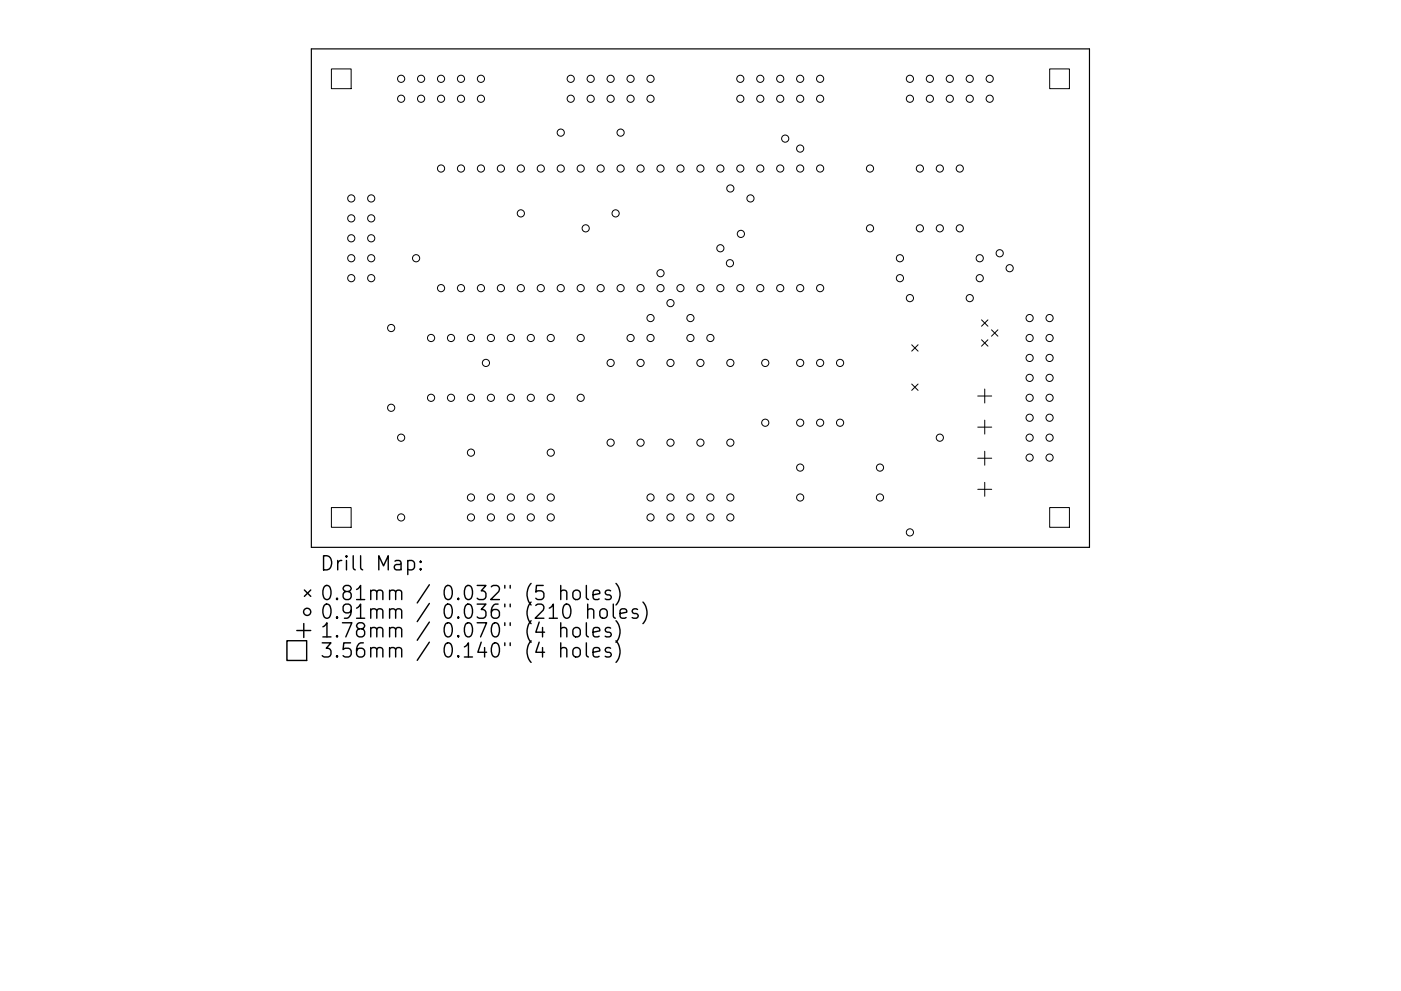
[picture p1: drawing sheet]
<svg xmlns="http://www.w3.org/2000/svg" width="297mm" height="210mm" viewBox="0 0 297 210" stroke-linecap="round" stroke-linejoin="round" font-family="sans-serif">
<defs><g id="words">
<g font-size="4.2">
<text x="67.9" y="121.1">Drill Map:</text>
<text x="67.9" y="127.4">0.81mm / 0.032&quot; (5 holes)</text>
<text x="67.9" y="131.3">0.91mm / 0.036&quot; (210 holes)</text>
<text x="67.9" y="135.3">1.78mm / 0.070&quot; (4 holes)</text>
<text x="67.9" y="139.5">3.56mm / 0.140&quot; (4 holes)</text>
</g>
</g></defs>
<path d="M66 10.4h165v105.7h-165z" fill="none" stroke="#000" stroke-width=".25"/>
<g fill="none" stroke="#000" stroke-width=".21">
<path d="M70.3 14.6h4.2v4.2h-4.2zM222.6 14.6h4.1v4.2h-4.1zM193.3 73.1l1.4 1.4M194.7 73.1l-1.4 1.4M208.1 67.9l1.4 1.3M208.1 72.1l1.4 1.3M209.5 67.9l-1.4 1.3M209.5 72.1l-1.4 1.3M210.2 70l1.4 1.3M211.6 70l-1.4 1.3M193.3 81.5l1.4 1.3M194.7 81.5l-1.4 1.3"/>
<path d="M207.3 84h3M207.3 90.6h3M207.3 97.2h3M208.8 82.5v3M208.8 89.1v3M208.8 95.7v3M70.3 107.7h4.2v4.2h-4.2zM207.3 103.8h3M208.8 102.3v3M222.6 107.7h4.1v4.2h-4.1z"/>
<circle cx="85" cy="16.7" r=".76"/>
<circle cx="89.3" cy="16.7" r=".76"/>
<circle cx="93.5" cy="16.7" r=".76"/>
<circle cx="97.7" cy="16.7" r=".76"/>
<circle cx="102" cy="16.7" r=".76"/>
<circle cx="121" cy="16.7" r=".76"/>
<circle cx="125.2" cy="16.7" r=".76"/>
<circle cx="129.5" cy="16.7" r=".76"/>
<circle cx="133.7" cy="16.7" r=".76"/>
<circle cx="137.9" cy="16.7" r=".76"/>
<circle cx="157" cy="16.7" r=".76"/>
<circle cx="161.2" cy="16.7" r=".76"/>
<circle cx="165.4" cy="16.7" r=".76"/>
<circle cx="169.7" cy="16.7" r=".76"/>
<circle cx="173.9" cy="16.7" r=".76"/>
<circle cx="192.9" cy="16.7" r=".76"/>
<circle cx="197.1" cy="16.7" r=".76"/>
<circle cx="201.4" cy="16.7" r=".76"/>
<circle cx="205.6" cy="16.7" r=".76"/>
<circle cx="209.8" cy="16.7" r=".76"/>
<circle cx="85" cy="20.9" r=".76"/>
<circle cx="89.3" cy="20.9" r=".76"/>
<circle cx="93.5" cy="35.8" r=".76"/>
<circle cx="93.5" cy="20.9" r=".76"/>
<circle cx="97.7" cy="35.8" r=".76"/>
<circle cx="97.7" cy="20.9" r=".76"/>
<circle cx="102" cy="35.8" r=".76"/>
<circle cx="102" cy="20.9" r=".76"/>
<circle cx="106.2" cy="35.8" r=".76"/>
<circle cx="110.4" cy="35.8" r=".76"/>
<circle cx="114.7" cy="35.8" r=".76"/>
<circle cx="118.9" cy="35.8" r=".76"/>
<circle cx="118.9" cy="28.1" r=".76"/>
<circle cx="121" cy="20.9" r=".76"/>
<circle cx="123.1" cy="35.8" r=".76"/>
<circle cx="125.2" cy="20.9" r=".76"/>
<circle cx="127.4" cy="35.8" r=".76"/>
<circle cx="129.5" cy="20.9" r=".76"/>
<circle cx="131.6" cy="35.8" r=".76"/>
<circle cx="131.6" cy="28.1" r=".76"/>
<circle cx="133.7" cy="20.9" r=".76"/>
<circle cx="135.8" cy="35.8" r=".76"/>
<circle cx="137.9" cy="20.9" r=".76"/>
<circle cx="140" cy="35.8" r=".76"/>
<circle cx="144.3" cy="35.8" r=".76"/>
<circle cx="148.5" cy="35.8" r=".76"/>
<circle cx="152.7" cy="35.8" r=".76"/>
<circle cx="154.8" cy="40" r=".76"/>
<circle cx="157" cy="35.8" r=".76"/>
<circle cx="157" cy="20.9" r=".76"/>
<circle cx="161.2" cy="35.8" r=".76"/>
<circle cx="161.2" cy="20.9" r=".76"/>
<circle cx="165.4" cy="35.8" r=".76"/>
<circle cx="165.4" cy="20.9" r=".76"/>
<circle cx="166.5" cy="29.4" r=".76"/>
<circle cx="169.7" cy="35.8" r=".76"/>
<circle cx="169.7" cy="20.9" r=".76"/>
<circle cx="169.7" cy="31.5" r=".76"/>
<circle cx="173.9" cy="35.8" r=".76"/>
<circle cx="173.9" cy="20.9" r=".76"/>
<circle cx="184.5" cy="35.8" r=".76"/>
<circle cx="192.9" cy="20.9" r=".76"/>
<circle cx="195" cy="35.8" r=".76"/>
<circle cx="197.1" cy="20.9" r=".76"/>
<circle cx="199.3" cy="35.8" r=".76"/>
<circle cx="201.4" cy="20.9" r=".76"/>
<circle cx="203.5" cy="35.8" r=".76"/>
<circle cx="205.6" cy="20.9" r=".76"/>
<circle cx="209.8" cy="20.9" r=".76"/>
<circle cx="74.5" cy="54.8" r=".76"/>
<circle cx="74.5" cy="59" r=".76"/>
<circle cx="74.5" cy="42.1" r=".76"/>
<circle cx="74.5" cy="46.3" r=".76"/>
<circle cx="74.5" cy="50.6" r=".76"/>
<circle cx="78.7" cy="54.8" r=".76"/>
<circle cx="78.7" cy="59" r=".76"/>
<circle cx="78.7" cy="42.1" r=".76"/>
<circle cx="78.7" cy="46.3" r=".76"/>
<circle cx="78.7" cy="50.6" r=".76"/>
<circle cx="88.2" cy="54.8" r=".76"/>
<circle cx="110.4" cy="45.3" r=".76"/>
<circle cx="124.2" cy="48.4" r=".76"/>
<circle cx="130.5" cy="45.3" r=".76"/>
<circle cx="140" cy="58" r=".76"/>
<circle cx="152.7" cy="52.7" r=".76"/>
<circle cx="154.8" cy="55.8" r=".76"/>
<circle cx="157.1" cy="49.6" r=".76"/>
<circle cx="159.1" cy="42.1" r=".76"/>
<circle cx="184.5" cy="48.4" r=".76"/>
<circle cx="190.8" cy="54.8" r=".76"/>
<circle cx="190.8" cy="59" r=".76"/>
<circle cx="195" cy="48.4" r=".76"/>
<circle cx="199.3" cy="48.4" r=".76"/>
<circle cx="203.5" cy="48.4" r=".76"/>
<circle cx="207.7" cy="54.8" r=".76"/>
<circle cx="207.7" cy="59" r=".76"/>
<circle cx="212" cy="53.7" r=".76"/>
<circle cx="214.1" cy="56.9" r=".76"/>
<circle cx="82.9" cy="69.6" r=".76"/>
<circle cx="91.4" cy="71.7" r=".76"/>
<circle cx="93.5" cy="61.1" r=".76"/>
<circle cx="95.6" cy="71.7" r=".76"/>
<circle cx="97.7" cy="61.1" r=".76"/>
<circle cx="99.9" cy="71.7" r=".76"/>
<circle cx="102" cy="61.1" r=".76"/>
<circle cx="103" cy="77" r=".76"/>
<circle cx="104.1" cy="71.7" r=".76"/>
<circle cx="106.2" cy="61.1" r=".76"/>
<circle cx="108.3" cy="71.7" r=".76"/>
<circle cx="110.4" cy="61.1" r=".76"/>
<circle cx="112.5" cy="71.7" r=".76"/>
<circle cx="114.7" cy="61.1" r=".76"/>
<circle cx="116.8" cy="71.7" r=".76"/>
<circle cx="118.9" cy="61.1" r=".76"/>
<circle cx="123.1" cy="71.7" r=".76"/>
<circle cx="123.1" cy="61.1" r=".76"/>
<circle cx="127.4" cy="61.1" r=".76"/>
<circle cx="129.5" cy="77" r=".76"/>
<circle cx="131.6" cy="61.1" r=".76"/>
<circle cx="133.7" cy="71.7" r=".76"/>
<circle cx="135.8" cy="77" r=".76"/>
<circle cx="135.8" cy="61.1" r=".76"/>
<circle cx="137.9" cy="71.7" r=".76"/>
<circle cx="137.9" cy="67.5" r=".76"/>
<circle cx="140" cy="61.1" r=".76"/>
<circle cx="142.2" cy="77" r=".76"/>
<circle cx="142.2" cy="64.3" r=".76"/>
<circle cx="144.3" cy="61.1" r=".76"/>
<circle cx="146.4" cy="71.7" r=".76"/>
<circle cx="146.4" cy="67.5" r=".76"/>
<circle cx="148.5" cy="77" r=".76"/>
<circle cx="148.5" cy="61.1" r=".76"/>
<circle cx="150.6" cy="71.7" r=".76"/>
<circle cx="152.7" cy="61.1" r=".76"/>
<circle cx="154.8" cy="77" r=".76"/>
<circle cx="157" cy="61.1" r=".76"/>
<circle cx="161.2" cy="61.1" r=".76"/>
<circle cx="162.2" cy="77" r=".76"/>
<circle cx="165.4" cy="61.1" r=".76"/>
<circle cx="169.7" cy="77" r=".76"/>
<circle cx="169.7" cy="61.1" r=".76"/>
<circle cx="173.9" cy="77" r=".76"/>
<circle cx="173.9" cy="61.1" r=".76"/>
<circle cx="178.1" cy="77" r=".76"/>
<circle cx="192.9" cy="63.3" r=".76"/>
<circle cx="205.6" cy="63.3" r=".76"/>
<circle cx="218.3" cy="71.7" r=".76"/>
<circle cx="218.3" cy="67.5" r=".76"/>
<circle cx="218.3" cy="75.9" r=".76"/>
<circle cx="222.5" cy="71.7" r=".76"/>
<circle cx="222.5" cy="67.5" r=".76"/>
<circle cx="222.5" cy="75.9" r=".76"/>
<circle cx="82.9" cy="86.5" r=".76"/>
<circle cx="85" cy="92.9" r=".76"/>
<circle cx="91.4" cy="84.4" r=".76"/>
<circle cx="95.6" cy="84.4" r=".76"/>
<circle cx="99.9" cy="96" r=".76"/>
<circle cx="99.9" cy="84.4" r=".76"/>
<circle cx="104.1" cy="84.4" r=".76"/>
<circle cx="108.3" cy="84.4" r=".76"/>
<circle cx="112.5" cy="84.4" r=".76"/>
<circle cx="116.8" cy="96" r=".76"/>
<circle cx="116.8" cy="84.4" r=".76"/>
<circle cx="123.1" cy="84.4" r=".76"/>
<circle cx="129.5" cy="93.9" r=".76"/>
<circle cx="135.8" cy="93.9" r=".76"/>
<circle cx="142.2" cy="93.9" r=".76"/>
<circle cx="148.5" cy="93.9" r=".76"/>
<circle cx="154.8" cy="93.9" r=".76"/>
<circle cx="162.2" cy="89.7" r=".76"/>
<circle cx="169.7" cy="89.7" r=".76"/>
<circle cx="169.7" cy="99.2" r=".76"/>
<circle cx="173.9" cy="89.7" r=".76"/>
<circle cx="178.1" cy="89.7" r=".76"/>
<circle cx="186.6" cy="99.2" r=".76"/>
<circle cx="199.3" cy="92.9" r=".76"/>
<circle cx="218.3" cy="88.6" r=".76"/>
<circle cx="218.3" cy="97.1" r=".76"/>
<circle cx="218.3" cy="84.4" r=".76"/>
<circle cx="218.3" cy="92.9" r=".76"/>
<circle cx="218.3" cy="80.2" r=".76"/>
<circle cx="222.5" cy="88.6" r=".76"/>
<circle cx="222.5" cy="97.1" r=".76"/>
<circle cx="222.5" cy="84.4" r=".76"/>
<circle cx="222.5" cy="92.9" r=".76"/>
<circle cx="222.5" cy="80.2" r=".76"/>
<circle cx="85" cy="109.8" r=".76"/>
<circle cx="99.9" cy="105.6" r=".76"/>
<circle cx="99.9" cy="109.8" r=".76"/>
<circle cx="104.1" cy="105.6" r=".76"/>
<circle cx="104.1" cy="109.8" r=".76"/>
<circle cx="108.3" cy="105.6" r=".76"/>
<circle cx="108.3" cy="109.8" r=".76"/>
<circle cx="112.5" cy="105.6" r=".76"/>
<circle cx="112.5" cy="109.8" r=".76"/>
<circle cx="116.8" cy="105.6" r=".76"/>
<circle cx="116.8" cy="109.8" r=".76"/>
<circle cx="137.9" cy="105.6" r=".76"/>
<circle cx="137.9" cy="109.8" r=".76"/>
<circle cx="142.2" cy="105.6" r=".76"/>
<circle cx="142.2" cy="109.8" r=".76"/>
<circle cx="146.4" cy="105.6" r=".76"/>
<circle cx="146.4" cy="109.8" r=".76"/>
<circle cx="150.6" cy="105.6" r=".76"/>
<circle cx="150.6" cy="109.8" r=".76"/>
<circle cx="154.8" cy="105.6" r=".76"/>
<circle cx="154.8" cy="109.8" r=".76"/>
<circle cx="169.7" cy="105.6" r=".76"/>
<circle cx="186.6" cy="105.6" r=".76"/>
<circle cx="192.9" cy="113" r=".76"/>
</g>
<g fill="none" stroke="#000" stroke-width=".3">
<path d="M86.5 119.1l.8-.2 .6 .6v.8l-.3 .5-.3 .1-.8-.1M89.2 119.1l.1 .1-.1 .1-.2-.1 .2-.1v.2M60.8 135.9h4.2v4.2h-4.2zM62.9 133.8h3M64.4 132.3v3M64.5 125.2l1.4 1.3M65.9 125.2l-1.4 1.3M89.2 120.6l.1 .2-.1 .1-.2-.1 .2-.2v.3M118.9 125.5a.74 .74 0 0 1 1.3 .1v1.6M118.9 133.4a.74 .74 0 0 1 1.3 .2v1.5M118.9 137.7a.74 .74 0 0 1 1.3 .1v1.6M118.9 124.2v3"/>
<path d="M118.9 132.1v3M118.9 136.4v3M121.6 125.5a.81 .81 0 0 1 .8-.3 .81 .81 0 0 1 .6 .6v.8a.81 .81 0 0 1-.8 .6 .81 .81 0 0 1-.7-.6v-.8zM121.6 133.4a.81 .81 0 0 1 .8-.3 .81 .81 0 0 1 .6 .6v.9a.81 .81 0 0 1-.8 .6 .81 .81 0 0 1-.7-.6v-.9zM121.6 137.7a.81 .81 0 0 1 .8-.3 .81 .81 0 0 1 .6 .6v.8a.81 .81 0 0 1-.8 .6 .81 .81 0 0 1-.7-.6v-.8zM124.3 124.2v2.6l.4 .4M124.3 132.1v2.6l.4 .4M124.3 136.4v2.6l.4 .4M124.6 129.5a.74 .74 0 0 1 1.3 .1v1.6M124.6 128.2v3M125.7 126.2l1.5-.3-.2-.5-.8-.2-.5 .4v1.2l.2 .3 .3 .1 .8-.1M125.7 134.1l1.5-.3-.2-.5-.8-.2-.5 .5v1.1l.2 .3 .3 .1 .8-.1"/>
<path d="M125.7 138.4l1.5-.3-.2-.6-.8-.1-.5 .4v1.2l.2 .2 .3 .2 .8-.2M127.3 129.5a.81 .81 0 0 1 .8-.3 .81 .81 0 0 1 .6 .5v.9a.81 .81 0 0 1-.7 .6 .81 .81 0 0 1-.8-.6v-.9zM129.5 125.4l-.8-.2-.4 .4 .2 .5 1 .3 .1 .2-.1 .5-.3 .1-.9-.1M129.5 133.3l-.8-.2-.4 .5 .2 .4 1 .3 .1 .3-.1 .4-.3 .1-.9-.1M129.5 137.5l-.8-.1-.4 .4 .2 .4 1 .3 .1 .3-.1 .4-.3 .2-.9-.2M130 128.2v2.5l.5 .5M130.6 123.8a3.4 3.4 0 0 1 0 4.6M130.6 131.7a3.4 3.4 0 0 1 0 4.6M130.6 136a3.4 3.4 0 0 1 0 4.5M131.5 130.2l1.4-.3-.2-.6-.8-.1-.4 .4v1.1l.1 .3 .3 .2 .8-.2M135.2 129.3l-.7-.1-.5 .4 .2 .4 1 .3 .1 .3-.1 .4-.3 .2-.9-.2M136.3 127.7a3.4 3.4 0 0 1 0 4.6"/>
<circle cx="65.1" cy="129.8" r=".76"/>
</g>
<use href="#words"/>
</svg>
